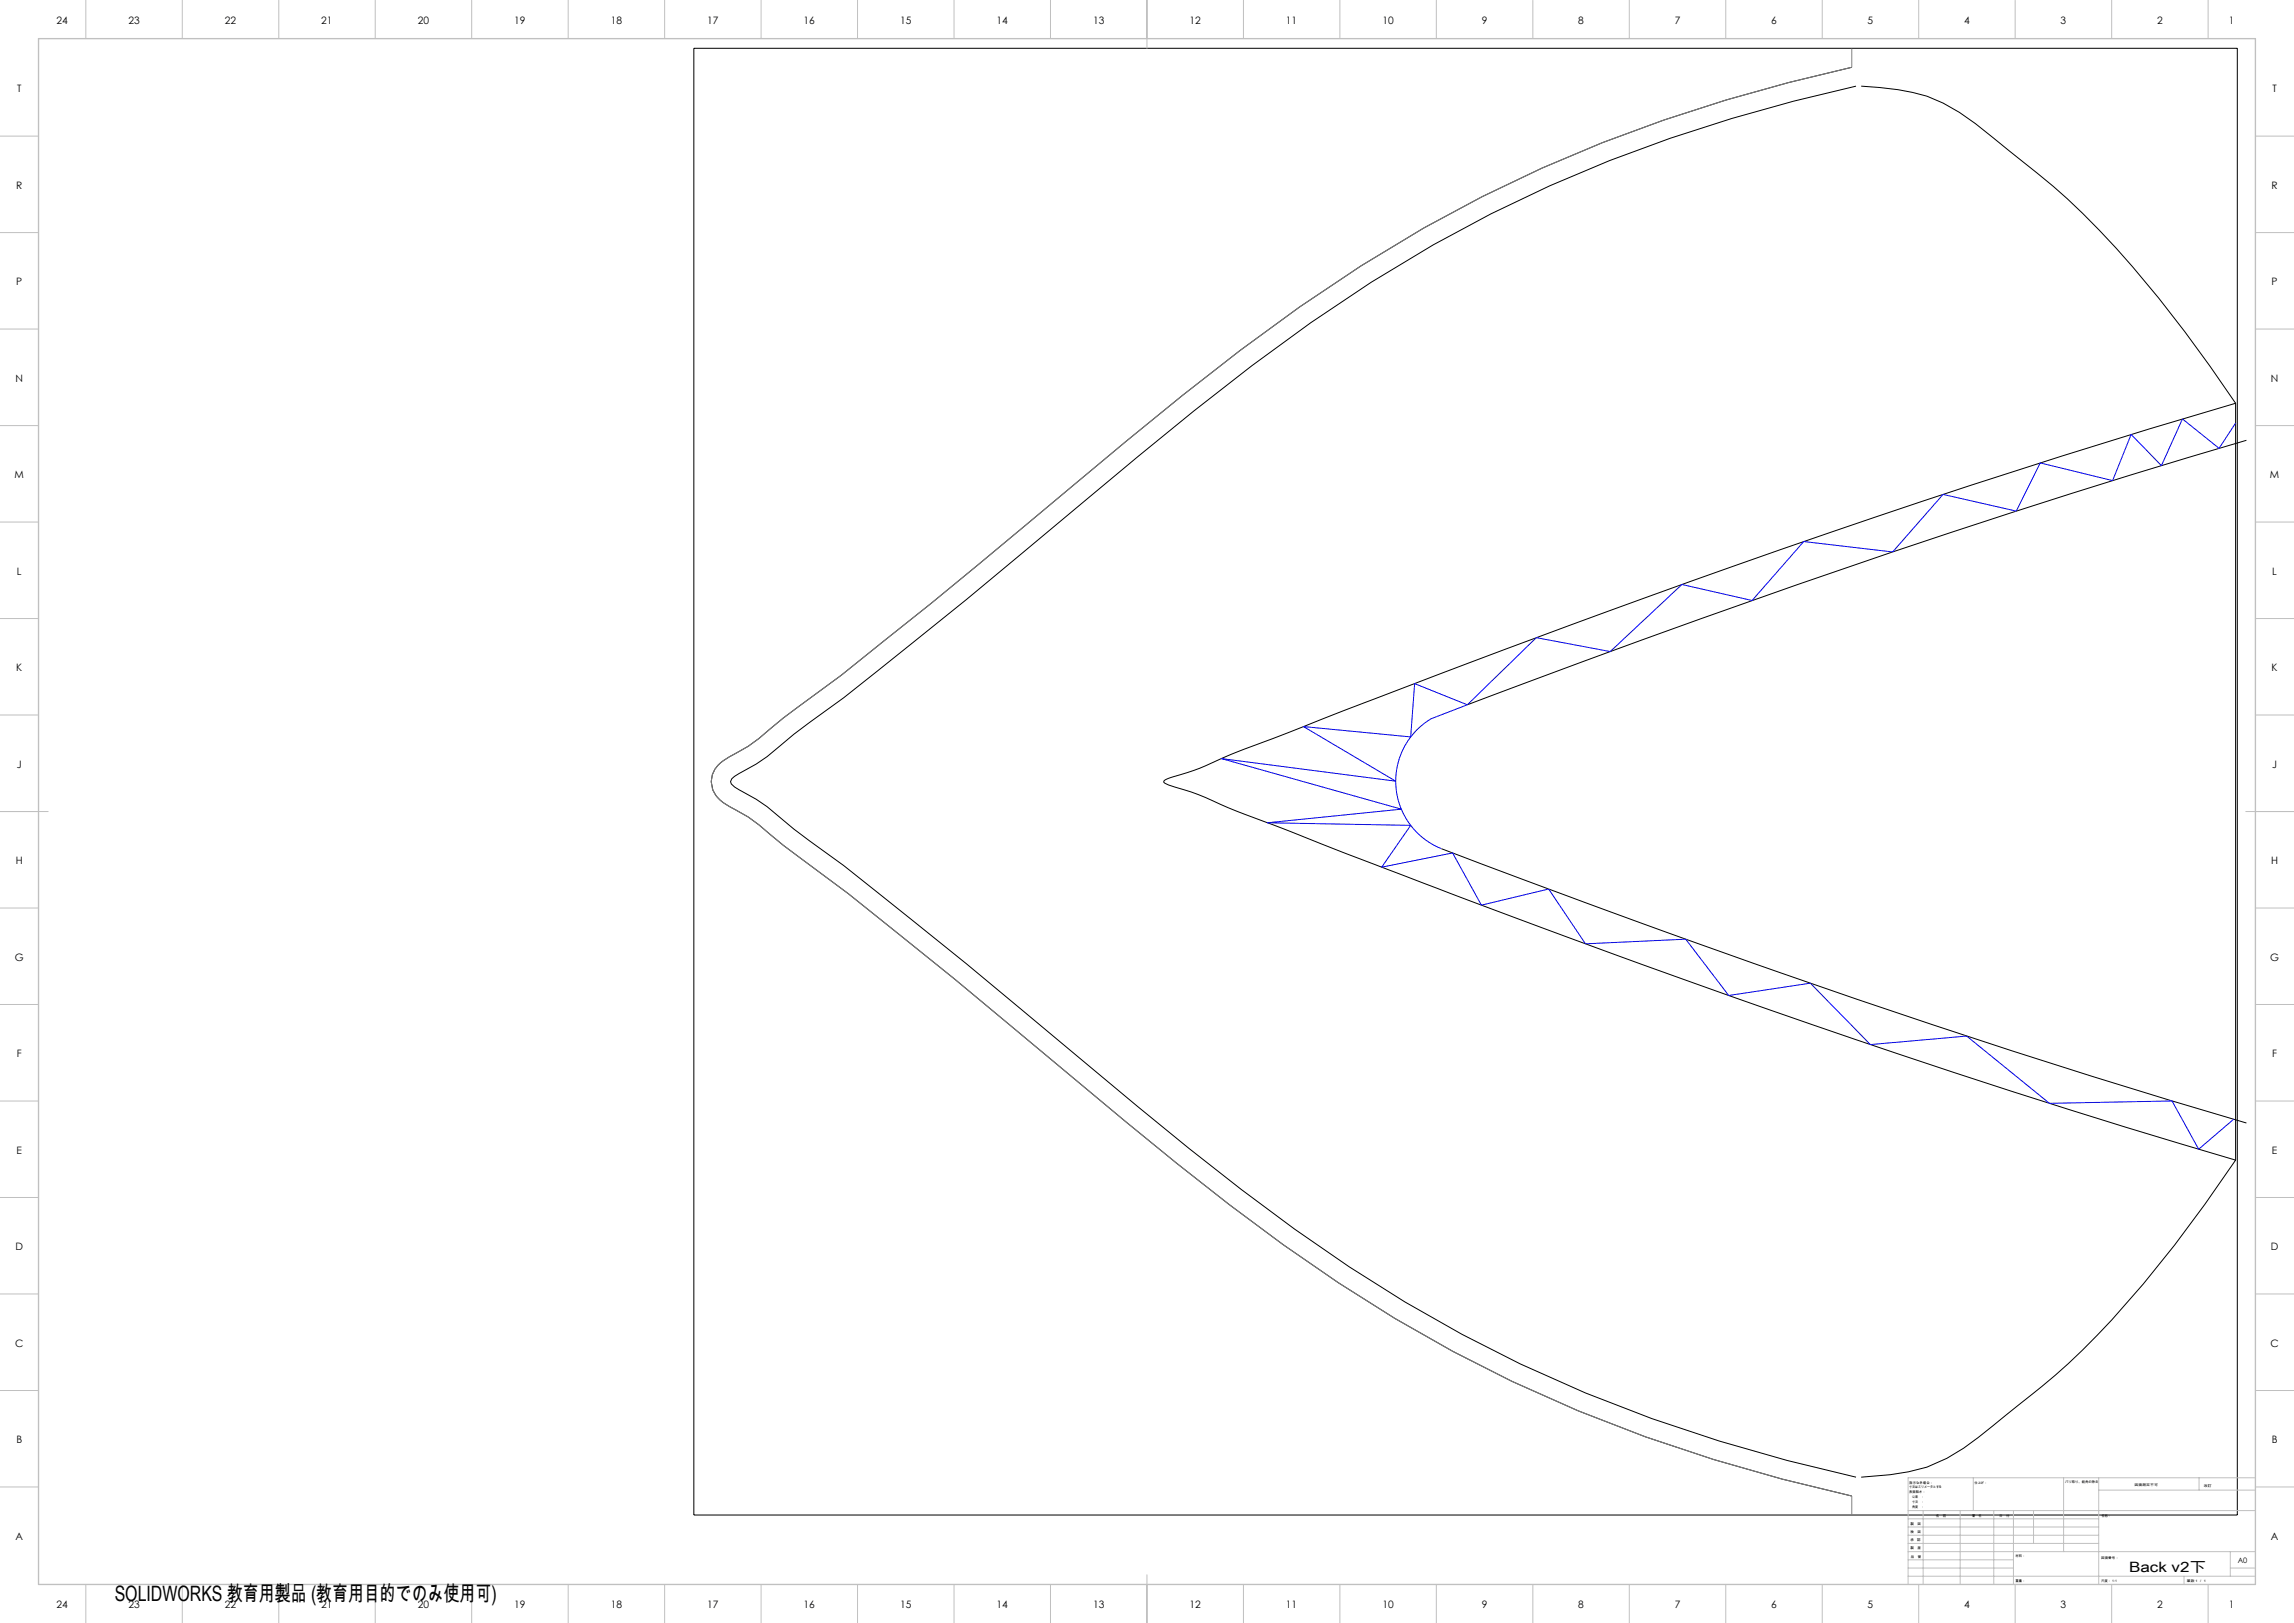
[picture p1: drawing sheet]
<svg xmlns="http://www.w3.org/2000/svg" width="1189mm" height="841mm" viewBox="0 0 1189 841" stroke-linecap="round" stroke-linejoin="round" font-family="sans-serif">
<defs><g id="words">
<text font-size="11" x="59" y="830">SOLIDWORKS 教育用製品 (教育用目的でのみ使用可)</text>
<text font-size="7.4" x="1104" y="815">Back v2下</text>
<g font-size="5.3">
<text x="29" y="12">24</text>
<text x="67" y="12">23</text>
<text x="117" y="12">22</text>
<text x="167" y="12">21</text>
<text x="217" y="12">20</text>
<text x="267" y="12">19</text>
<text x="317" y="12">18</text>
<text x="367" y="12">17</text>
<text x="417" y="12">16</text>
<text x="467" y="12">15</text>
<text x="517" y="12">14</text>
<text x="567" y="12">13</text>
<text x="617" y="12">12</text>
<text x="667" y="12">11</text>
<text x="717" y="12">10</text>
<text x="768" y="12">9</text>
<text x="818" y="12">8</text>
<text x="868" y="12">7</text>
<text x="918" y="12">6</text>
<text x="968" y="12">5</text>
<text x="1018" y="12">4</text>
<text x="1068" y="12">3</text>
<text x="1118" y="12">2</text>
<text x="1155" y="12">1</text>
<text x="9" y="48">T</text>
<text x="1178" y="48">T</text>
<text x="8" y="98">R</text>
<text x="1177" y="98">R</text>
<text x="8" y="148">P</text>
<text x="1177" y="148">P</text>
<text x="8" y="198">N</text>
<text x="1177" y="198">N</text>
<text x="8" y="248">M</text>
<text x="1177" y="248">M</text>
<text x="9" y="298">L</text>
<text x="1178" y="298">L</text>
<text x="8" y="348">K</text>
<text x="1177" y="348">K</text>
<text x="9" y="398">J</text>
<text x="1178" y="398">J</text>
<text x="8" y="448">H</text>
<text x="1177" y="448">H</text>
<text x="8" y="498">G</text>
<text x="1177" y="498">G</text>
<text x="9" y="548">F</text>
<text x="1178" y="548">F</text>
<text x="9" y="598">E</text>
<text x="1178" y="598">E</text>
<text x="8" y="648">D</text>
<text x="1177" y="648">D</text>
<text x="8" y="698">C</text>
<text x="1177" y="698">C</text>
<text x="8" y="748">B</text>
<text x="1177" y="748">B</text>
<text x="8" y="798">A</text>
<text x="1177" y="798">A</text>
<text x="29" y="833">24</text>
<text x="67" y="833">23</text>
<text x="117" y="833">22</text>
<text x="167" y="833">21</text>
<text x="217" y="833">20</text>
<text x="267" y="833">19</text>
<text x="317" y="833">18</text>
<text x="367" y="833">17</text>
<text x="417" y="833">16</text>
<text x="467" y="833">15</text>
<text x="517" y="833">14</text>
<text x="567" y="833">13</text>
<text x="617" y="833">12</text>
<text x="667" y="833">11</text>
<text x="717" y="833">10</text>
<text x="768" y="833">9</text>
<text x="818" y="833">8</text>
<text x="868" y="833">7</text>
<text x="918" y="833">6</text>
<text x="968" y="833">5</text>
<text x="1018" y="833">4</text>
<text x="1068" y="833">3</text>
<text x="1118" y="833">2</text>
<text x="1155" y="833">1</text>
</g>
<text font-size="3.9" x="1160" y="810">A0</text>
<g font-size="1.7">
<text x="990" y="769">指示なき場合：</text>
<text x="990" y="771">寸法はミリメータとする</text>
<text x="990" y="774">表面粗さ：</text>
<text x="1023" y="769">仕上げ：</text>
<text x="1070" y="769">バリ取り、鋭角の除去</text>
<text x="1106" y="770">図面測定不可</text>
<text x="1142" y="770">改訂</text>
<text x="990" y="776">公差　：</text>
<text x="990" y="779">寸法　：</text>
<text x="990" y="781">角度　：</text>
<text x="990" y="790">製　図</text>
<text x="1003" y="786">名　前</text>
<text x="1019" y="786">署　名</text>
<text x="1036" y="786">日　付</text>
<text x="1089" y="786">名称：</text>
<text x="990" y="794">検　図</text>
<text x="990" y="799">承　認</text>
<text x="990" y="803">製　産</text>
<text x="990" y="807">品　管</text>
<text x="1045" y="807">材料：</text>
<text x="1089" y="808">図面番号：</text>
<text x="1045" y="820">重量：</text>
<text x="1089" y="820">尺度： 1:1</text>
<text x="1133" y="820">葉数 1 ／ 1</text>
</g>
</g></defs>
<path d="M360 25h800v760h-800zM960 35a771 771 0 0 0-286 124 1748 1748 0 0 0-117 92l-75 62-46 37a431 431 0 0 0-43 33l-5 4-10 5a13 13 0 0 0-5 23l5 3a78 78 0 0 1 21 14l7 6a1523 1523 0 0 1 89 69l58 49a1908 1908 0 0 0 112 89 751 751 0 0 0 259 121l36 9M962 45a761 761 0 0 0-283 122 1773 1773 0 0 0-119 95l-59 49a1955 1955 0 0 1-90 69 123 123 0 0 1-30 22l-2 3a12 12 0 0 0 7 6 110 110 0 0 1 25 19 2171 2171 0 0 1 119 93l30 25a1642 1642 0 0 0 139 108 758 758 0 0 0 263 109M965 45a138 138 0 0 1 34 5 112 112 0 0 1 34 21l8 7a398 398 0 0 1 78 76l13 18 27 37M1159 209l-45 13-93 30-98 33-71 25-72 26-142 55a248 248 0 0 1-34 13l-1 1 1 1a245 245 0 0 1 37 14l144 56 132 47 126 42 58 19 58 17M1159 209v392M1164 228l-91 28-92 30-99 35-121 44M747 440l117 43 98 35 122 40 80 24M1159 601a595 595 0 0 1-87 106l-32 26a205 205 0 0 1-31 23 102 102 0 0 1-44 9" fill="none" stroke="#000" stroke-width=".52"/>
<path d="M1159 219l-9 13-19-15-11 24-15-16-10 24-38-9-12 25-38-9-26 30-46-5-27 30-36-8-37 35-39-8-35 35M761 365l-19 7a38 38 0 0 0-18 36 38 38 0 0 0 23 32M761 365l-28-11-2 28-55-6 47 29-90-12 93 26-69 7 74 2-15 21 37-7 15 27 35-8 19 28 52-2 22 29 42-7 31 32 50-4 43 35 64-2 14 26 18-16" fill="none" stroke="#00f" stroke-width=".52"/>
<path d="M960 25v10a771 771 0 0 0-286 124 1748 1748 0 0 0-117 92l-75 62-46 37a420 420 0 0 0-43 33l-5 4-10 5a13 13 0 0 0-6 21l6 5a78 78 0 0 1 21 14l7 6a1523 1523 0 0 1 89 69l58 49a1908 1908 0 0 0 112 89 751 751 0 0 0 259 121l36 9v10" fill="none" stroke="#808080" stroke-width=".52"/>
<g fill="none" stroke="#c0c0c0" stroke-width=".52">
<path d="M44 0v20M94 0v20M144 0v20M194 0v20M244 0v20M294 0v20M344 0v20M394 0v20M444 0v20M494 0v20M544 0v20M594 0v25"/>
<path d="M644 0v20M694 0v20M744 0v20M794 0v20M844 0v20M894 0v20M944 0v20M994 0v20M1044 0v20M1094 0v20M1144 0v20M0 71h20"/>
<path d="M1169 71h20M0 121h20M1169 121h20M0 171h20M1169 171h20M0 221h20M1169 221h20M0 271h20M1169 271h20M0 321h20M1169 321h20M0 371h20"/>
<path d="M1169 371h20M0 421h25M1164 421h25M0 471h20M1169 471h20M0 521h20M1169 521h20M0 571h20M1169 571h20M0 621h20M1169 621h20M0 671h20"/>
<path d="M1169 671h20M0 721h20M1169 721h20M0 771h20M1023 766v17M1070 766v38M1088 766v55M1088 772h81M1140 766v6M1169 766h-180v55M1169 771h20M989 783h180"/>
<path d="M989 800h99M989 796h99M989 791h99M989 787h99M997 783v38M1016 783v38M1033 783v38M1044 783v38M1054 783v17M594 816v25M989 817h180M989 813h55"/>
<path d="M989 808h55M989 804h180M1132 817v4M1156 813h13M1156 804v13M44 821v20M94 821v20M144 821v20M194 821v20M244 821v20M294 821v20M344 821v20"/>
<path d="M394 821v20M444 821v20M494 821v20M544 821v20M644 821v20M694 821v20M744 821v20M794 821v20M844 821v20M894 821v20M944 821v20M994 821v20"/>
<path d="M1044 821v20M1094 821v20M1144 821v20"/>
</g>
<path d="M20 20h1149v801h-1149z" fill="none" stroke="#c0c0c0" stroke-width=".7"/>
<use href="#words"/>
</svg>
